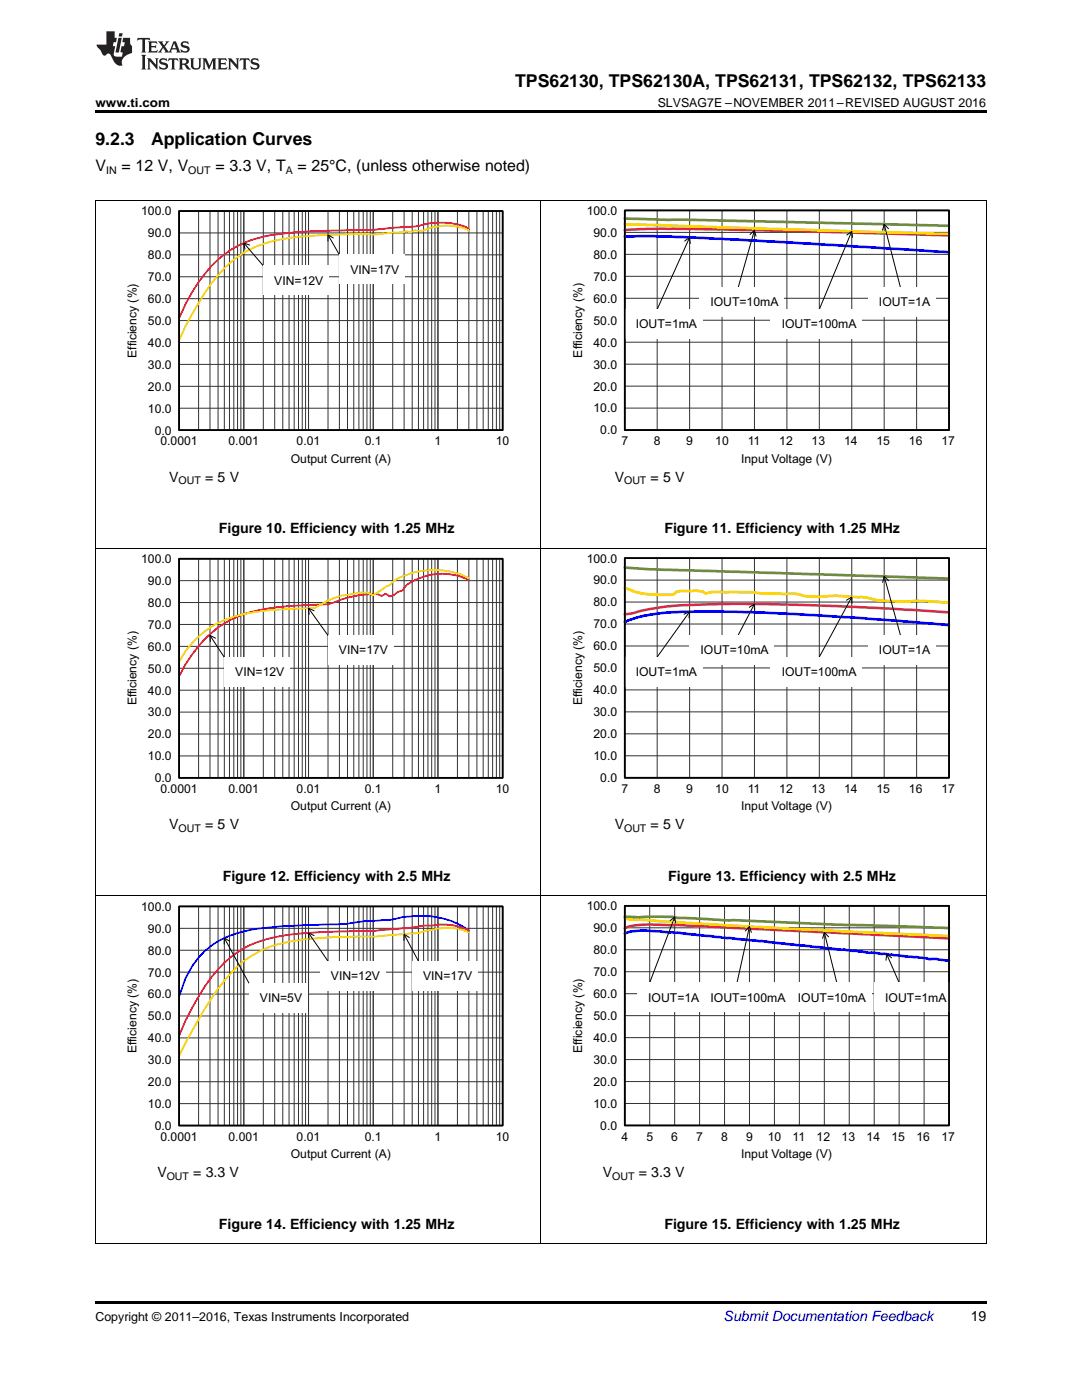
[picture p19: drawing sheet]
<svg xmlns="http://www.w3.org/2000/svg" width="216mm" height="279mm" viewBox="0 0 216 279" stroke-linecap="round" stroke-linejoin="round" font-family="sans-serif">
<defs><g id="words">
<g font-size="3.5">
<text x="102.8" y="17.3">TPS62130, TPS62130A, TPS62131, TPS62132, TPS62133</text>
<text x="19" y="28.9">9.2.3</text>
<text x="30.1" y="28.9">Application Curves</text>
</g>
<g font-size="3.2">
<text x="19" y="34.1">V</text>
<text x="24.2" y="34.1">= 12 V, V</text>
<text x="43" y="34.1">= 3.3 V, T</text>
<text x="59.4" y="34.1">= 25°C, (unless otherwise noted)</text>
</g>
<g font-size="2.8">
<text x="33.8" y="96.1">V</text>
<text x="40.9" y="96.1">= 5 V</text>
<text x="122.7" y="96.1">V</text>
<text x="129.8" y="96.1">= 5 V</text>
<text x="43.7" y="106.4">Figure 10. Efficiency with 1.25 MHz</text>
<text x="132.6" y="106.4">Figure 11. Efficiency with 1.25 MHz</text>
<text x="33.8" y="165.5">V</text>
<text x="40.9" y="165.5">= 5 V</text>
<text x="122.7" y="165.5">V</text>
<text x="129.8" y="165.5">= 5 V</text>
<text x="44.4" y="175.8">Figure 12. Efficiency with 2.5 MHz</text>
<text x="133.3" y="175.8">Figure 13. Efficiency with 2.5 MHz</text>
<text x="31.4" y="234.9">V</text>
<text x="38.6" y="234.9">= 3.3 V</text>
<text x="120.3" y="234.9">V</text>
<text x="127.5" y="234.9">= 3.3 V</text>
<text x="43.7" y="245.2">Figure 14. Efficiency with 1.25 MHz</text>
<text x="132.6" y="245.2">Figure 15. Efficiency with 1.25 MHz</text>
<text x="193.7" y="263.6">19</text>
</g>
<text font-size="2.8" fill="#0000c8" x="144.4" y="263.6">Submit Documentation Feedback</text>
<g font-size="2.5">
<text x="19" y="21.4">www.ti.com</text>
<text x="131.2" y="21.4">SLVSAG7E –NOVEMBER 2011–REVISED AUGUST 2016</text>
<text x="19" y="263.6">Copyright © 2011–2016, Texas Instruments Incorporated</text>
</g>
<g font-size="2.4">
<text x="28.2" y="43">100.0</text>
<text x="29.5" y="47.4">90.0</text>
<text x="117.1" y="42.9">100.0</text>
<text x="118.4" y="47.3">90.0</text>
<text x="29.5" y="51.7">80.0</text>
<text x="118.4" y="51.6">80.0</text>
<text x="29.5" y="56.1">70.0</text>
<text x="54.7" y="56.8">VIN=12V</text>
<text x="69.9" y="54.6">VIN=17V</text>
<text x="118.4" y="56">70.0</text>
<text x="29.5" y="64.9">50.0</text>
<text x="29.5" y="60.5">60.0</text>
<text x="118.4" y="64.8">50.0</text>
<text x="118.4" y="60.4">60.0</text>
<text x="126.9" y="65.5">IOUT=1mA</text>
<text x="141.7" y="61.1">IOUT=10mA</text>
<text x="156" y="65.5">IOUT=100mA</text>
<text x="175.4" y="61.1">IOUT=1A</text>
<text x="27.2" y="71.4" transform="rotate(-90 27.2 71.4)">Efficiency (%)</text>
<text x="29.5" y="69.2">40.0</text>
<text x="116.1" y="71.4" transform="rotate(-90 116.1 71.4)">Efficiency (%)</text>
<text x="118.4" y="69.2">40.0</text>
<text x="29.5" y="78">20.0</text>
<text x="29.5" y="73.6">30.0</text>
<text x="118.4" y="77.9">20.0</text>
<text x="118.4" y="73.6">30.0</text>
<text x="29.5" y="82.3">10.0</text>
<text x="118.4" y="82.3">10.0</text>
<text x="30.9" y="86.7">0.0</text>
<text x="32" y="88.8">0.0001</text>
<text x="45.6" y="88.8">0.001</text>
<text x="59.2" y="88.8">0.01</text>
<text x="72.8" y="88.8">0.1</text>
<text x="86.7" y="88.8">1</text>
<text x="98.9" y="88.8">10</text>
<text x="119.8" y="86.7">0.0</text>
<text x="124" y="88.8">7</text>
<text x="130.5" y="88.8">8</text>
<text x="136.9" y="88.8">9</text>
<text x="142.7" y="88.8">10</text>
<text x="149.2" y="88.8">11</text>
<text x="155.5" y="88.8">12</text>
<text x="162" y="88.8">13</text>
<text x="168.4" y="88.8">14</text>
<text x="174.9" y="88.8">15</text>
<text x="181.4" y="88.8">16</text>
<text x="187.8" y="88.8">17</text>
<text x="58" y="92.3">Output Current (A)</text>
<text x="147.9" y="92.3">Input Voltage (V)</text>
<text x="28.2" y="112.4">100.0</text>
<text x="117.1" y="112.3">100.0</text>
<text x="29.5" y="116.8">90.0</text>
<text x="118.4" y="116.6">90.0</text>
<text x="29.5" y="125.5">70.0</text>
<text x="29.5" y="121.1">80.0</text>
<text x="118.4" y="125.4">70.0</text>
<text x="118.4" y="121">80.0</text>
<text x="29.5" y="129.9">60.0</text>
<text x="67.6" y="130.6">VIN=17V</text>
<text x="118.4" y="129.8">60.0</text>
<text x="139.8" y="130.5">IOUT=10mA</text>
<text x="175.4" y="130.5">IOUT=1A</text>
<text x="29.5" y="134.2">50.0</text>
<text x="47" y="135">VIN=12V</text>
<text x="118.4" y="134.2">50.0</text>
<text x="126.9" y="134.9">IOUT=1mA</text>
<text x="156" y="134.9">IOUT=100mA</text>
<text x="27.2" y="140.8" transform="rotate(-90 27.2 140.8)">Efficiency (%)</text>
<text x="29.5" y="143">30.0</text>
<text x="29.5" y="138.6">40.0</text>
<text x="116.1" y="140.7" transform="rotate(-90 116.1 140.7)">Efficiency (%)</text>
<text x="118.4" y="142.9">30.0</text>
<text x="118.4" y="138.6">40.0</text>
<text x="29.5" y="147.4">20.0</text>
<text x="118.4" y="147.3">20.0</text>
<text x="29.5" y="151.7">10.0</text>
<text x="118.4" y="151.7">10.0</text>
<text x="30.9" y="156.1">0.0</text>
<text x="32" y="158.2">0.0001</text>
<text x="45.6" y="158.2">0.001</text>
<text x="58" y="161.7">Output Current (A)</text>
<text x="59.2" y="158.2">0.01</text>
<text x="72.8" y="158.2">0.1</text>
<text x="86.7" y="158.2">1</text>
<text x="98.9" y="158.2">10</text>
<text x="119.8" y="156.1">0.0</text>
<text x="124" y="158.2">7</text>
<text x="130.5" y="158.2">8</text>
<text x="136.9" y="158.2">9</text>
<text x="142.7" y="158.2">10</text>
<text x="147.9" y="161.7">Input Voltage (V)</text>
<text x="149.2" y="158.2">11</text>
<text x="155.5" y="158.2">12</text>
<text x="162" y="158.2">13</text>
<text x="168.4" y="158.2">14</text>
<text x="174.9" y="158.2">15</text>
<text x="181.4" y="158.2">16</text>
<text x="187.8" y="158.2">17</text>
<text x="28.2" y="181.8">100.0</text>
<text x="117.1" y="181.7">100.0</text>
<text x="29.5" y="190.5">80.0</text>
<text x="29.5" y="186.1">90.0</text>
<text x="118.4" y="190.4">80.0</text>
<text x="118.4" y="186">90.0</text>
<text x="29.5" y="194.9">70.0</text>
<text x="66" y="195.6">VIN=12V</text>
<text x="84.4" y="195.6">VIN=17V</text>
<text x="118.4" y="194.8">70.0</text>
<text x="29.5" y="203.6">50.0</text>
<text x="29.5" y="199.3">60.0</text>
<text x="51.9" y="200">VIN=5V</text>
<text x="118.4" y="203.6">50.0</text>
<text x="118.4" y="199.2">60.0</text>
<text x="129.3" y="199.9">IOUT=1A</text>
<text x="141.8" y="199.9">IOUT=100mA</text>
<text x="159.2" y="199.9">IOUT=10mA</text>
<text x="176.6" y="199.9">IOUT=1mA</text>
<text x="29.5" y="208">40.0</text>
<text x="118.4" y="208">40.0</text>
<text x="27.2" y="210.2" transform="rotate(-90 27.2 210.2)">Efficiency (%)</text>
<text x="29.5" y="212.4">30.0</text>
<text x="116.1" y="210.1" transform="rotate(-90 116.1 210.1)">Efficiency (%)</text>
<text x="118.4" y="212.3">30.0</text>
<text x="29.5" y="221.1">10.0</text>
<text x="29.5" y="216.8">20.0</text>
<text x="118.4" y="221.1">10.0</text>
<text x="118.4" y="216.7">20.0</text>
<text x="30.9" y="225.5">0.0</text>
<text x="32" y="227.6">0.0001</text>
<text x="45.6" y="227.6">0.001</text>
<text x="59.2" y="227.6">0.01</text>
<text x="72.8" y="227.6">0.1</text>
<text x="86.7" y="227.6">1</text>
<text x="98.9" y="227.6">10</text>
<text x="119.8" y="225.5">0.0</text>
<text x="124" y="227.6">4</text>
<text x="129" y="227.6">5</text>
<text x="134" y="227.6">6</text>
<text x="138.9" y="227.6">7</text>
<text x="143.9" y="227.6">8</text>
<text x="148.9" y="227.6">9</text>
<text x="153.2" y="227.6">10</text>
<text x="158.2" y="227.6">11</text>
<text x="162.9" y="227.6">12</text>
<text x="167.9" y="227.6">13</text>
<text x="172.9" y="227.6">14</text>
<text x="177.9" y="227.6">15</text>
<text x="182.9" y="227.6">16</text>
<text x="187.8" y="227.6">17</text>
<text x="58" y="231.1">Output Current (A)</text>
<text x="147.9" y="231.1">Input Voltage (V)</text>
</g>
<g font-size="2.1">
<text x="21.2" y="34.7">IN</text>
<text x="37.6" y="34.7">OUT</text>
<text x="57" y="34.7">A</text>
<text x="35.6" y="96.7">OUT</text>
<text x="124.5" y="96.7">OUT</text>
<text x="35.6" y="166.1">OUT</text>
<text x="124.5" y="166.1">OUT</text>
<text x="33.3" y="235.4">OUT</text>
<text x="122.2" y="235.4">OUT</text>
</g>
</g></defs>
<path d="M19 259.7h177.8v.5h-177.8z" fill="#000"/>
<path d="M19.1 178.8v69.4M107.9 178.8v69.4M196.8 178.8v69.4M44.8 187.2l4.9 9M45.8 187.8l-1-.6-.1 1.2M19 248.2h177.8" fill="none" stroke="#000" stroke-width=".2"/>
<path d="M35.7 180.9h64.6v43.7h-64.6z" fill="none" stroke="#000" stroke-width=".26"/>
<g fill="none" stroke="#333" stroke-width=".2">
<path d="M35.7 180.9h64.6v43.7h-64.6zM35.7 198.4h64.6M35.7 194h64.6M35.7 189.6h64.6M35.7 185.3h64.6M39.6 180.9v43.7M41.9 180.9v43.7M43.5 180.9v43.7M44.8 180.9v43.7M45.8 180.9v43.7M46.7 180.9v43.7M47.4 180.9v43.7"/>
<path d="M48.1 180.9v43.7M48.7 180.9v43.7M52.5 180.9v43.7M54.8 180.9v43.7M56.4 180.9v43.7M57.7 180.9v43.7M58.7 180.9v43.7M59.6 180.9v43.7M60.3 180.9v43.7M61 180.9v43.7M61.6 180.9v43.7M65.5 180.9v43.7"/>
<path d="M67.7 180.9v43.7M69.3 180.9v43.7M70.6 180.9v43.7M71.6 180.9v43.7M72.5 180.9v43.7M73.2 180.9v43.7M73.9 180.9v43.7M74.5 180.9v43.7M78.4 180.9v43.7M80.6 180.9v43.7M82.2 180.9v43.7M83.5 180.9v43.7"/>
<path d="M84.5 180.9v43.7M85.4 180.9v43.7M86.1 180.9v43.7M86.8 180.9v43.7M87.4 180.9v43.7M91.3 180.9v43.7M93.5 180.9v43.7M95.2 180.9v43.7M96.4 180.9v43.7M97.4 180.9v43.7M98.3 180.9v43.7M99 180.9v43.7"/>
<path d="M99.7 180.9v43.7M35.7 215.9h64.6M35.7 211.5h64.6M35.7 207.1h64.6M35.7 202.8h64.6M35.7 220.3h64.6"/>
</g>
<path d="M93.5 185.7a14.2 14.2 0 0 0-6.1-2.6 24.1 24.1 0 0 0-9.6 .5l-4.6 .2-1.3 .2a78.5 78.5 0 0 1-11.6 .7 70.8 70.8 0 0 0-11.6 1.2 15.9 15.9 0 0 0-11.7 9.3l-1.3 3.7" fill="none" stroke="#00f" stroke-width=".35"/>
<path d="M93.5 185.7l-2.3-.9-1.5-.2-2.3-.1-1.3 .2a13.3 13.3 0 0 0-4.2 .4 139.8 139.8 0 0 1-16.4 .9 54.1 54.1 0 0 0-13 1.6 19.4 19.4 0 0 0-10.3 7.4 52.4 52.4 0 0 0-6.5 11.7" fill="none" stroke="#f00" stroke-width=".35"/>
<path d="M93.5 186.1l-2-.7-1.8-.2h-1.2a16.6 16.6 0 0 0-4.9 1 172.2 172.2 0 0 1-16.9 .8 49.7 49.7 0 0 0-12.9 1.9 20.6 20.6 0 0 0-9 6.8 81.3 81.3 0 0 0-9.1 15" fill="none" stroke="#ffd600" stroke-width=".35"/>
<path d="M49.7 196.2h11.7v5.8h-11.7z" fill="#fff"/>
<path d="M61.6 186.2l3.9 5.6M62.7 186.7l-1.1-.5 .1 1.2" fill="none" stroke="#000" stroke-width=".2"/>
<path d="M63.8 191.8h13.1v5.9h-13.1z" fill="#fff"/>
<path d="M80.6 186.5l2.9 5.3M81.7 187.1l-1.1-.6v1.2" fill="none" stroke="#000" stroke-width=".2"/>
<path d="M82.2 191.8h13.1v5.9h-13.1z" fill="#fff"/>
<path d="M35.7 180.9h64.6v43.7h-64.6z" fill="none" stroke="#000" stroke-width=".35"/>
<path d="M124.7 180.8h64.7v43.8h-64.7z" fill="none" stroke="#000" stroke-width=".26"/>
<g fill="none" stroke="#333" stroke-width=".2">
<path d="M124.7 180.8h64.7v43.8h-64.7zM124.7 198.3h64.7M124.7 193.9h64.7M124.7 189.5h64.7M124.7 185.2h64.7M129.6 180.8v43.8M134.6 180.8v43.8M139.6 180.8v43.8M144.6 180.8v43.8M149.5 180.8v43.8M154.5 180.8v43.8M159.5 180.8v43.8"/>
<path d="M164.5 180.8v43.8M169.5 180.8v43.8M174.4 180.8v43.8M179.4 180.8v43.8M184.4 180.8v43.8M124.7 215.8h64.7M124.7 211.5h64.7M124.7 207.1h64.7M124.7 202.7h64.7M124.7 220.2h64.7"/>
</g>
<path d="M124.7 186.3a13.7 13.7 0 0 1 5.9-.5l5 .4 8.5 .9 7.9 .7 13 1.5 3.5 .2 4.9 .7 3 .1 1 .3 7 .6a5.1 5.1 0 0 0 2.5 .2l2 .3h.5" fill="none" stroke="#00f" stroke-width=".52"/>
<path d="M124.7 185.3a13.9 13.9 0 0 1 5.9-.8l5.5 .1 53.3 2.7" fill="none" stroke="#cc3378" stroke-width=".52"/>
<path d="M124.7 183.2l1 .3 18.4 1.1 45.3 2.2" fill="none" stroke="#ffd600" stroke-width=".52"/>
<path d="M124.7 182.9l2.5 .2 6.9-.1 1 .2 10.5 .5 1-.1 20.4 .9 22.4 .7" fill="none" stroke="#6e8c3d" stroke-width=".52"/>
<path d="M176.9 190.4l2.5 5.7M177.9 191.2l-1-.8-.1 1.2" fill="none" stroke="#000" stroke-width=".2"/>
<path d="M174.4 196.1h15.6v5.9h-15.6z" fill="#fff"/>
<path d="M164.5 186.1l2.5 10M165.3 187l-.8-.9-.4 1.2" fill="none" stroke="#000" stroke-width=".2"/>
<path d="M157 196.1h16.9v5.9h-16.9z" fill="#fff"/>
<path d="M148.7 185.8l.8-.9 .4 1.2M149.5 184.9l-2.4 11.2" fill="none" stroke="#000" stroke-width=".2"/>
<path d="M139.6 196.1h18.2v5.9h-18.2z" fill="#fff"/>
<path d="M133.7 183.8l.9-.8 .2 1.2M134.6 183l-5 13.1" fill="none" stroke="#000" stroke-width=".2"/>
<path d="M127.2 196.1h13.5v5.9h-13.5z" fill="#fff"/>
<path d="M124.7 180.8h64.7v43.8h-64.7z" fill="none" stroke="#000" stroke-width=".35"/>
<path d="M19.1 109.5v69.4M107.9 109.5v69.4M196.8 109.5v69.4M41.9 126.8l2.9 4.4M43 127.4l-1.1-.6 .1 1.2M19 178.8h177.8" fill="none" stroke="#000" stroke-width=".2"/>
<path d="M35.7 111.5h64.6v43.7h-64.6z" fill="none" stroke="#000" stroke-width=".26"/>
<g fill="none" stroke="#333" stroke-width=".2">
<path d="M35.7 111.5h64.6v43.7h-64.6zM35.7 115.9h64.6M39.6 111.5v43.7M41.9 111.5v43.7M43.5 111.5v43.7M44.8 111.5v43.7M45.8 111.5v43.7M46.7 111.5v43.7M47.4 111.5v43.7M48.1 111.5v43.7M48.7 111.5v43.7M52.5 111.5v43.7"/>
<path d="M54.8 111.5v43.7M56.4 111.5v43.7M57.7 111.5v43.7M58.7 111.5v43.7M59.6 111.5v43.7M60.3 111.5v43.7M61 111.5v43.7M61.6 111.5v43.7M65.5 111.5v43.7M67.7 111.5v43.7M69.3 111.5v43.7M70.6 111.5v43.7"/>
<path d="M71.6 111.5v43.7M72.5 111.5v43.7M73.2 111.5v43.7M73.9 111.5v43.7M74.5 111.5v43.7M78.4 111.5v43.7M80.6 111.5v43.7M82.2 111.5v43.7M83.5 111.5v43.7M84.5 111.5v43.7M85.4 111.5v43.7M86.1 111.5v43.7"/>
<path d="M86.8 111.5v43.7M87.4 111.5v43.7M91.3 111.5v43.7M93.5 111.5v43.7M95.2 111.5v43.7M96.4 111.5v43.7M97.4 111.5v43.7M98.3 111.5v43.7M99 111.5v43.7M99.7 111.5v43.7M35.7 137.7h64.6M35.7 133.4h64.6"/>
<path d="M35.7 129h64.6M35.7 124.6h64.6M35.7 120.2h64.6M35.7 150.9h64.6M35.7 146.5h64.6M35.7 142.1h64.6"/>
</g>
<path d="M93.5 115.7a12.8 12.8 0 0 0-6.1-1.2 13.4 13.4 0 0 0-6.3 2.3l-.8 1-.8 .3-.9 .6-.8 .3-.8-.5-.8 .4-.9-.4-.8 .1a19.4 19.4 0 0 0-7.8 1.6l-1.3 .4h-1.2a58.8 58.8 0 0 0-15.5 2 20.1 20.1 0 0 0-10.4 8l-1.3 1.9-1.3 2.4" fill="none" stroke="#f00" stroke-width=".35"/>
<path d="M93.5 115.4a15.6 15.6 0 0 0-5.8-1.6 16.1 16.1 0 0 0-9.1 2.1l-.8 .9-.8 .3-2.5 1.7-1.3-.6-2.6 .3a16 16 0 0 0-7.7 2.8l-2.6 .1a52.9 52.9 0 0 0-14.2 1.9 18 18 0 0 0-10.4 8.8" fill="none" stroke="#ffd600" stroke-width=".35"/>
<path d="M44.8 131.2h13v5.8h-13z" fill="#fff"/>
<path d="M61.6 121.4l3.9 5.4M62.7 121.9l-1.1-.5 .1 1.2" fill="none" stroke="#000" stroke-width=".2"/>
<path d="M65.5 126.8h13v5.8h-13z" fill="#fff"/>
<path d="M35.7 111.5h64.6v43.7h-64.6z" fill="none" stroke="#000" stroke-width=".35"/>
<path d="M124.7 111.4h64.7v43.8h-64.7z" fill="none" stroke="#000" stroke-width=".26"/>
<g fill="none" stroke="#333" stroke-width=".2">
<path d="M124.7 111.4h64.7v43.8h-64.7zM124.7 115.8h64.7M131.1 111.4v43.8M137.6 111.4v43.8M144.1 111.4v43.8M150.5 111.4v43.8M157 111.4v43.8M163.5 111.4v43.8M170 111.4v43.8M176.4 111.4v43.8M182.9 111.4v43.8M124.7 137.7h64.7"/>
<path d="M124.7 133.3h64.7M124.7 128.9h64.7M124.7 124.5h64.7M124.7 120.2h64.7M124.7 150.8h64.7M124.7 146.5h64.7M124.7 142.1h64.7"/>
</g>
<path d="M124.7 124.1a29.4 29.4 0 0 1 11-2h11l11.6 .4 14.2 .9 16.9 1.4" fill="none" stroke="#00f" stroke-width=".52"/>
<path d="M189.4 122.2l-14.9-.9-15.5-.6-10.4-.2-7.1 .1a63.1 63.1 0 0 0-16.2 1.9l-.6 .1" fill="none" stroke="#cc3378" stroke-width=".52"/>
<path d="M124.7 117.3a15.6 15.6 0 0 0 7.1 1.4h2.6a2.81 2.81 0 0 1 2.6-.7l1.3-.1a4.1 4.1 0 0 1 2.5 .5 7.4 7.4 0 0 1 3.9-.2h5.2l2.6 .2 4.5 .1a8.9 8.9 0 0 1 3.9 .5l1.9 .1a51.6 51.6 0 0 1 11 .4l1.3 .3 2.6 .2h3.9l1.3-.1 6.5 .4" fill="none" stroke="#ffd600" stroke-width=".52"/>
<path d="M124.7 113.3l7.7 .4 57 1.8" fill="none" stroke="#6e8c3d" stroke-width=".52"/>
<path d="M136.5 122.6l1.1-.5-.1 1.2M137.6 122.1l-6.5 9" fill="none" stroke="#000" stroke-width=".2"/>
<path d="M124.7 131.1h15.5v5.9h-15.5z" fill="#fff"/>
<path d="M149.5 121.2l1-.6 .1 1.2M150.5 120.6l-3.2 6.1" fill="none" stroke="#000" stroke-width=".2"/>
<path d="M137.6 126.7h16.9v5.9h-16.9z" fill="#fff"/>
<path d="M168.9 119.8l1.1-.7v1.3M170 119.1l-6.5 12" fill="none" stroke="#000" stroke-width=".2"/>
<path d="M153.8 131.1h18.2v5.9h-18.2z" fill="#fff"/>
<path d="M176.4 115l3.3 11.7M177.3 115.9l-.9-.9-.3 1.2" fill="none" stroke="#000" stroke-width=".2"/>
<path d="M173.2 126.7h13.5v5.9h-13.5z" fill="#fff"/>
<path d="M124.7 111.4h64.7v43.8h-64.7z" fill="none" stroke="#000" stroke-width=".35"/>
<path d="M19.1 40v69.5M48.7 48.5l3.8 4.5M49.8 48.9l-1.1-.4 .2 1.2M107.9 40v69.5M196.8 40v69.5M19 109.4h177.8" fill="none" stroke="#000" stroke-width=".2"/>
<path d="M35.7 42.1h64.6v43.7h-64.6z" fill="none" stroke="#000" stroke-width=".26"/>
<g fill="none" stroke="#333" stroke-width=".2">
<path d="M35.7 42.1h64.6v43.7h-64.6zM35.7 59.6h64.6M35.7 55.2h64.6M35.7 50.9h64.6M35.7 46.5h64.6M39.6 42.1v43.7M41.9 42.1v43.7M43.5 42.1v43.7M44.8 42.1v43.7M45.8 42.1v43.7M46.7 42.1v43.7M47.4 42.1v43.7"/>
<path d="M48.1 42.1v43.7M48.7 42.1v43.7M52.5 42.1v43.7M54.8 42.1v43.7M56.4 42.1v43.7M57.7 42.1v43.7M58.7 42.1v43.7M59.6 42.1v43.7M60.3 42.1v43.7M61 42.1v43.7M61.6 42.1v43.7M65.5 42.1v43.7"/>
<path d="M67.7 42.1v43.7M69.3 42.1v43.7M70.6 42.1v43.7M71.6 42.1v43.7M72.5 42.1v43.7M73.2 42.1v43.7M73.9 42.1v43.7M74.5 42.1v43.7M78.4 42.1v43.7M80.6 42.1v43.7M82.2 42.1v43.7M83.5 42.1v43.7"/>
<path d="M84.5 42.1v43.7M85.4 42.1v43.7M86.1 42.1v43.7M86.8 42.1v43.7M87.4 42.1v43.7M91.3 42.1v43.7M93.5 42.1v43.7M95.2 42.1v43.7M96.4 42.1v43.7M97.4 42.1v43.7M98.3 42.1v43.7M99 42.1v43.7"/>
<path d="M99.7 42.1v43.7M35.7 77.1h64.6M35.7 72.7h64.6M35.7 68.4h64.6M35.7 64h64.6M35.7 81.5h64.6"/>
</g>
<path d="M93.5 45.7a8.6 8.6 0 0 0-4.3-1.2l-.3-.1a18.8 18.8 0 0 0-6.1 .8l-5 .3a153.5 153.5 0 0 1-13.6 .6 60.7 60.7 0 0 0-12.9 1.5 19.9 19.9 0 0 0-11.7 8.7l-2.6 4.4-1.3 2.8" fill="none" stroke="#f00" stroke-width=".35"/>
<path d="M93.5 46.2a1.98 1.98 0 0 0-1.4-.8l-1.8-.3a11.4 11.4 0 0 0-5.9 .9h-1.6l-.9 .4-.8-.2-.8 .2-5.8 .4-2.6-.1-5.2 .1a52.9 52.9 0 0 0-14.2 1.9 20.5 20.5 0 0 0-10.3 7.8 69.7 69.7 0 0 0-6.5 11.4" fill="none" stroke="#ffd600" stroke-width=".35"/>
<path d="M52.5 53h13.1v5.9h-13.1z" fill="#fff"/>
<path d="M65.5 46.9l2.2 4M66.5 47.5l-1-.6-.1 1.2" fill="none" stroke="#000" stroke-width=".2"/>
<path d="M67.7 50.9h13.1v5.8h-13.1z" fill="#fff"/>
<path d="M35.7 42.1h64.6v43.7h-64.6z" fill="none" stroke="#000" stroke-width=".35"/>
<path d="M124.7 42h64.7v43.8h-64.7z" fill="none" stroke="#000" stroke-width=".26"/>
<g fill="none" stroke="#333" stroke-width=".2">
<path d="M124.7 42h64.7v43.8h-64.7zM124.7 59.5h64.7M124.7 55.1h64.7M124.7 50.8h64.7M124.7 46.4h64.7M131.1 42v43.8M137.6 42v43.8M144.1 42v43.8M150.5 42v43.8M157 42v43.8M163.5 42v43.8M170 42v43.8"/>
<path d="M176.4 42v43.8M182.9 42v43.8M124.7 77.1h64.7M124.7 72.7h64.7M124.7 68.3h64.7M124.7 63.9h64.7M124.7 81.4h64.7"/>
</g>
<path d="M124.7 47.2h7.7l11.7 .5 45.3 2.6" fill="none" stroke="#00f" stroke-width=".52"/>
<path d="M124.7 45.9a210.8 210.8 0 0 1 21.3 0l43.4 1.1" fill="none" stroke="#cc3378" stroke-width=".52"/>
<path d="M124.7 44.8l64.7 1.9" fill="none" stroke="#ffd600" stroke-width=".52"/>
<path d="M124.7 43.6l64.7 1.5" fill="none" stroke="#6e8c3d" stroke-width=".52"/>
<path d="M136.6 48.1l1-.7 .1 1.2M137.6 47.4l-6.5 14.3" fill="none" stroke="#000" stroke-width=".2"/>
<path d="M124.7 61.7h15.5v5.9h-15.5z" fill="#fff"/>
<path d="M149.7 46.8l.8-.9 .3 1.2M150.5 45.9l-3.2 11.4" fill="none" stroke="#000" stroke-width=".2"/>
<path d="M139.5 57.3h16.9v5.9h-16.9z" fill="#fff"/>
<path d="M169 46.9l1-.7 .1 1.2M170 46.2l-6.5 15.5" fill="none" stroke="#000" stroke-width=".2"/>
<path d="M153.8 61.7h18.2v5.9h-18.2z" fill="#fff"/>
<path d="M176.4 44.8l3.3 12.5M177.3 45.6l-.9-.8-.3 1.1" fill="none" stroke="#000" stroke-width=".2"/>
<path d="M173.2 57.3h13.5v5.9h-13.5z" fill="#fff"/>
<path d="M124.7 42h64.7v43.8h-64.7z" fill="none" stroke="#000" stroke-width=".35"/>
<path d="M19 40h177.8" fill="none" stroke="#000" stroke-width=".2"/>
<path d="M19 22h177.8v.5h-177.8z" fill="#000"/>
<g fill="#231f20">
<path d="M27.5 7.6l-.1 .5 .4-.2h.6v.1v2.1l-.2 .4h1l-.3-.4v-2.1l.1-.1h.5l.5 .2-.2-.5zM29.5 8.3l.2 .3v1.5l-.2 .4h1.8l.2-.6a1.04 1.04 0 0 1-1.3 .2v-.7h.6l.3 .2v-.6l-.3 .2h-.6v-.6l.8-.1 .4 .3-.2-.5zM31.5 8.3l.9 1.1-.9 1.1h.8l-.2-.2 .5-.7 .4 .7-.2 .2h1.5l-.1-.2 .1-.4h.9l.1 .4-.2 .2h1l-.3-.3-.7-1.9h-.5l-.9 2-.8-1 .9-1h-.8l.1 .3-.3 .5-.4-.6 .2-.2zM34.7 8.6l.4 1h-.7zM36.3 8.4a.63 .63 0 0 0-.2 .7 .63 .63 0 0 0 .6 .4l.6 .2 .1 .2a.75 .75 0 0 1-.7 .4 .75 .75 0 0 1-.6-.5l.1 .7 .1-.1a1.11 1.11 0 0 0 1.5-.6 1.13 1.13 0 0 0-1.2-.8l-.1-.4a1.04 1.04 0 0 1 1.2 .2l-.2-.5-.1 .1-.5-.2zM28.2 10.9l.2 .4v2.2l-.2 .4h1l-.3-.4v-2.2l.3-.4zM29.3 11.6l.3 .4v1.5l-.3 .4h.8l-.2-.4v-1.3l1.5 1.7v-1.9l.2-.4h-.7l.2 .4v.9l-1.1-1.3zM32 11.8a.62 .62 0 0 0-.2 .7 .62 .62 0 0 0 .6 .4l.6 .1 .1 .3a.76 .76 0 0 1-.7 .3 .76 .76 0 0 1-.6-.4l.1 .7 .1-.1a1.11 1.11 0 0 0 1.5-.6 1.13 1.13 0 0 0-1.2-.8l-.1-.4a1.04 1.04 0 0 1 1.2 .2l-.2-.6-.1 .1-.5-.1zM33.7 11.6l-.2 .6a.61 .61 0 0 1 .8-.3v1.6l-.2 .4h.9l-.2-.4v-1.6a.63 .63 0 0 1 .8 .3l-.2-.6zM35.6 11.6l.3 .4v1.5l-.3 .4h1l-.2-.2v-.8l.5 .2a.76 .76 0 0 0 1.2 .7l-1-1a.58 .58 0 0 0 .6-.5 .58 .58 0 0 0-.5-.6zM36.4 11.9h.1a.45 .45 0 0 1 .5 .1 .45 .45 0 0 1 .1 .5l-.7 .2zM37.9 11.6l.2 .2a2.17 2.17 0 0 0 .3 1.9 .99 .99 0 0 0 1.6-.6v-1.1l.2-.4h-.7l.2 .2a1.92 1.92 0 0 1-.2 1.8 .6 .6 0 0 1-.9-.5v-1.1l.2-.4zM40.4 11.6l.2 .4v1.5l-.2 .4h.7l-.2-.4v-1.4l.8 1.8 .8-1.8v1.4l-.2 .4h.9l-.2-.4v-1.5l.2-.4h-.8l-.6 1.5-.6-1.5zM43.4 11.6l.2 .4v1.5l-.2 .4h1.8l.2-.6a1.04 1.04 0 0 1-1.3 .1v-.6h.5l.4 .2v-.6l-.4 .2h-.5v-.7h.8l.3 .3-.1-.6zM45.5 11.6l.2 .4v1.5l-.2 .4h.7l-.2-.4v-1.3l1.5 1.7v-1.9l.2-.4h-.7l.2 .4v.9l-1.1-1.3zM47.9 11.6l-.1 .6a.61 .61 0 0 1 .8-.3v1.6l-.3 .4h1l-.3-.4 .1-1.6a.63 .63 0 0 1 .7 .3l-.1-.6zM50.2 11.8a.62 .62 0 0 0-.2 .7 .62 .62 0 0 0 .6 .4l.6 .1 .2 .3a.76 .76 0 0 1-.8 .3 .76 .76 0 0 1-.6-.4l.1 .7 .2-.1a1.11 1.11 0 0 0 1.5-.6 1.13 1.13 0 0 0-1.3-.8l-.1-.4a1.04 1.04 0 0 1 1.2 .2l-.1-.6-.2 .1-.5-.1z"/>
<path d="M21.2 6.3v2.6h-1.9l.1 .4 .7 .9a.91 .91 0 0 0 1 .8 .56 .56 0 0 1 .5-.3 .56 .56 0 0 1 .5 .3l.4 .8a1.53 1.53 0 0 0 1.9 1.2 1.54 1.54 0 0 1 1-2.1l.9-.3v-1.4a1.52 1.52 0 0 1-.3-1.6h-1.4l-.2 .8h.5l-.2 .8h-.4l-.2 1v.2l.4 .1-.2 .8a1.93 1.93 0 0 1-1.6-.3l.3-1.8h-.5l.2-.8h.4l.2-.8h-.4v-1.3zM23.6 7.6l-.6 2.9h.7l.6-2.9zM23.8 6.6l-.1 .7h.6l.2-.7z"/>
</g>
<use href="#words"/>
</svg>
